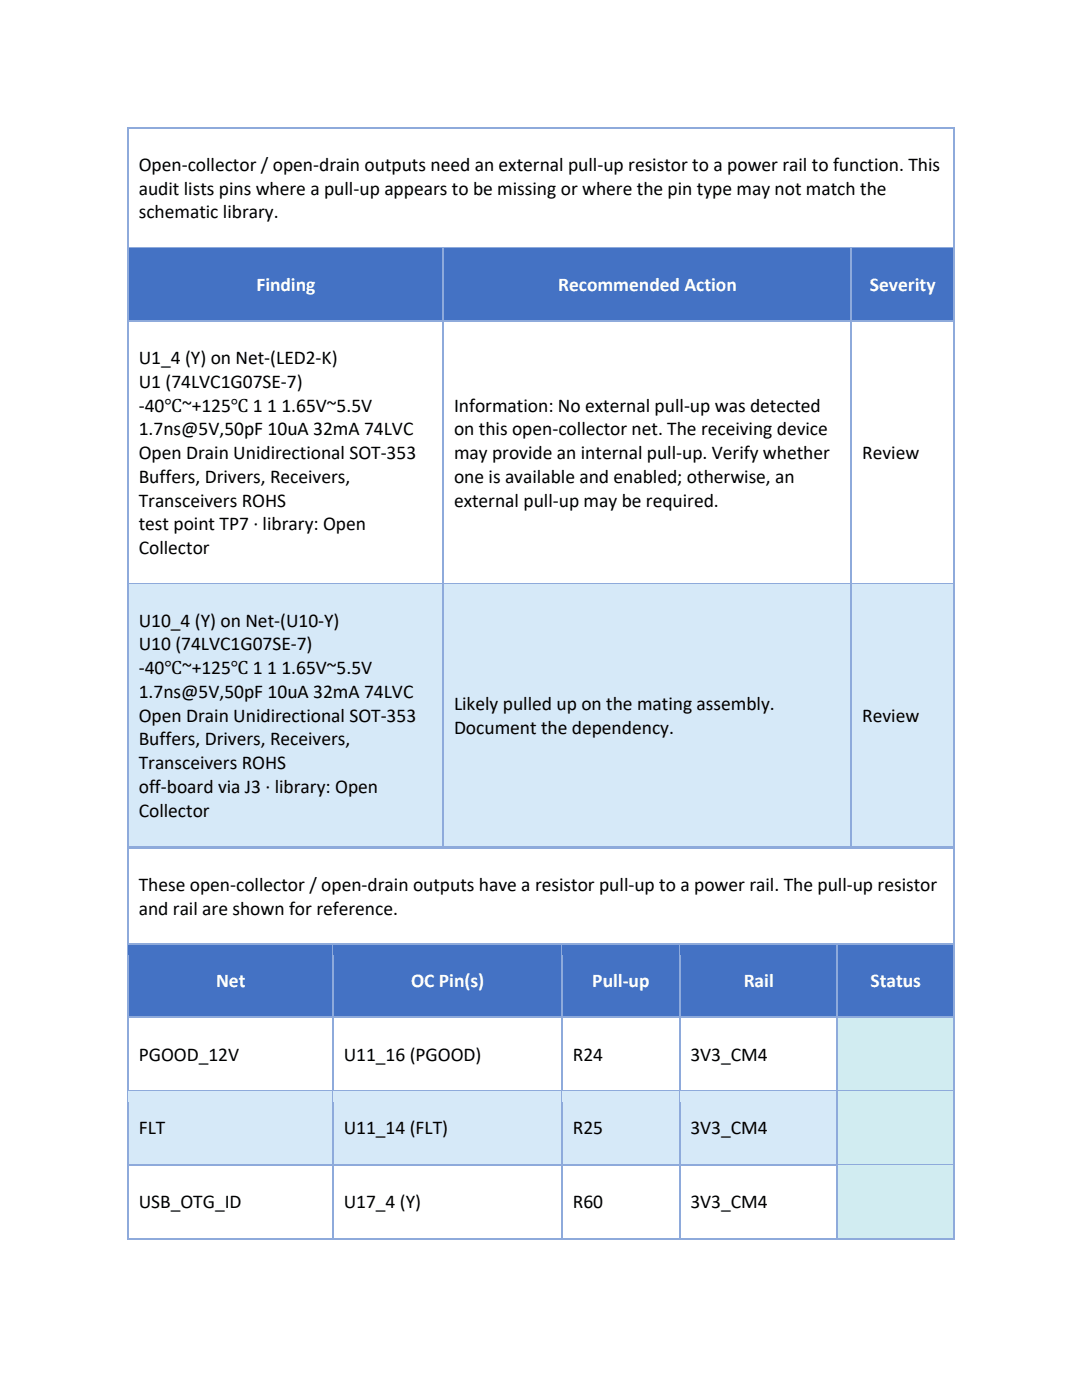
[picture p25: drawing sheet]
<svg xmlns="http://www.w3.org/2000/svg" width="216mm" height="279mm" viewBox="0 0 216 279" stroke-linecap="round" stroke-linejoin="round" font-family="sans-serif">
<defs><g id="words">
<g font-size="3.9">
<text x="27.7" y="34.1">Open-collector / open-drain outputs need an external pull-up resistor to a power rail to function. This</text>
<text x="27.7" y="38.9">audit lists pins where a pull-up appears to be missing or where the pin type may not match the</text>
<text x="27.7" y="43.6">schematic library.</text>
<text x="27.7" y="72.6">U1_4 (Y) on Net-(LED2-K)</text>
<text x="27.7" y="77.4">U1 (74LVC1G07SE-7)</text>
<text x="27.7" y="82.1">-40℃~+125℃ 1 1 1.65V~5.5V</text>
<text x="90.6" y="82.1">Information: No external pull-up was detected</text>
<text x="27.7" y="86.9">1.7ns@5V,50pF 10uA 32mA 74LVC</text>
<text x="90.6" y="86.9">on this open-collector net. The receiving device</text>
<text x="27.7" y="91.6">Open Drain Unidirectional SOT-353</text>
<text x="90.6" y="91.6">may provide an internal pull-up. Verify whether</text>
<text x="172" y="91.6">Review</text>
<text x="27.7" y="96.4">Buffers, Drivers, Receivers,</text>
<text x="27.7" y="101.1">Transceivers ROHS</text>
<text x="90.6" y="96.4">one is available and enabled; otherwise, an</text>
<text x="90.6" y="101.1">external pull-up may be required.</text>
<text x="27.7" y="105.8">test point TP7 · library: Open</text>
<text x="27.7" y="110.6">Collector</text>
<text x="27.7" y="125.1">U10_4 (Y) on Net-(U10-Y)</text>
<text x="27.7" y="129.8">U10 (74LVC1G07SE-7)</text>
<text x="27.7" y="134.5">-40℃~+125℃ 1 1 1.65V~5.5V</text>
<text x="27.7" y="139.3">1.7ns@5V,50pF 10uA 32mA 74LVC</text>
<text x="90.6" y="141.6">Likely pulled up on the mating assembly.</text>
<text x="27.7" y="144">Open Drain Unidirectional SOT-353</text>
<text x="27.7" y="148.8">Buffers, Drivers, Receivers,</text>
<text x="90.6" y="146.4">Document the dependency.</text>
<text x="172" y="144">Review</text>
<text x="27.7" y="153.5">Transceivers ROHS</text>
<text x="27.7" y="158.2">off-board via J3 · library: Open</text>
<text x="27.7" y="163">Collector</text>
<text x="27.7" y="177.8">These open-collector / open-drain outputs have a resistor pull-up to a power rail. The pull-up resistor</text>
<text x="27.7" y="182.5">and rail are shown for reference.</text>
<text x="27.7" y="211.7">PGOOD_12V</text>
<text x="68.6" y="211.7">U11_16 (PGOOD)</text>
<text x="114.3" y="211.7">R24</text>
<text x="137.8" y="211.7">3V3_CM4</text>
<text x="27.7" y="226.4">FLT</text>
<text x="68.6" y="226.4">U11_14 (FLT)</text>
<text x="114.3" y="226.4">R25</text>
<text x="137.8" y="226.4">3V3_CM4</text>
<text x="27.7" y="241.1">USB_OTG_ID</text>
<text x="68.6" y="241.1">U17_4 (Y)</text>
<text x="114.3" y="241.1">R60</text>
<text x="137.8" y="241.1">3V3_CM4</text>
</g>
<g font-size="3.9" fill="#fff">
<text x="51.2" y="58.2">Finding</text>
<text x="111.4" y="58.2">Recommended Action</text>
<text x="173.6" y="58.2">Severity</text>
<text x="43.1" y="197">Net</text>
<text x="82" y="197">OC Pin(s)</text>
<text x="118.2" y="197">Pull-up</text>
<text x="148.4" y="197">Rail</text>
<text x="173.7" y="197">Status</text>
</g>
</g></defs>
<path d="M25.5 25.4v2.4" fill="none" stroke="#8eaadb" stroke-width=".25"/>
<path d="M25.4 25.4h.3v.3h-.3z" fill="#8eaadb"/>
<path d="M25.7 25.5h164.5M190.3 25.4v2.4" fill="none" stroke="#8eaadb" stroke-width=".25"/>
<path d="M190.2 25.4h.2v.3h-.2z" fill="#8eaadb"/>
<path d="M25.5 27.8v21.6M190.3 27.8v21.6" fill="none" stroke="#8eaadb" stroke-width=".25"/>
<g fill="#4472c4">
<path d="M25.7 49.7h62.7v14.2h-62.7z"/>
<path d="M27.7 51.8h58.7v10h-58.7z"/>
<path d="M88.6 49.7h81.2v14.2h-81.2z"/>
<path d="M90.6 51.8h77.2v10h-77.2z"/>
<path d="M170.1 49.7h20.1v14.2h-20.1z"/>
<path d="M172 51.8h16.2v10h-16.2z"/>
</g>
<path d="M25.5 49.4v2.3M25.7 49.5h62.6" fill="none" stroke="#8eaadb" stroke-width=".25"/>
<path d="M25.7 49.6h62.6v2.1h-62.6z" fill="#4472c4"/>
<path d="M88.4 49.6v2.1" fill="none" stroke="#8eaadb" stroke-width=".25"/>
<path d="M88.3 49.4h.3v.2h-.3z" fill="#8eaadb"/>
<path d="M88.6 49.5h81.2" fill="none" stroke="#8eaadb" stroke-width=".25"/>
<path d="M88.6 49.6h81.2v2.1h-81.2z" fill="#4472c4"/>
<path d="M169.9 49.6v2.1" fill="none" stroke="#8eaadb" stroke-width=".25"/>
<path d="M169.8 49.4h.2v.2h-.2z" fill="#8eaadb"/>
<path d="M170 49.5h20.2" fill="none" stroke="#8eaadb" stroke-width=".25"/>
<path d="M170 49.6h20.2v2.1h-20.2z" fill="#4472c4"/>
<path d="M190.3 49.4v2.3" fill="none" stroke="#8eaadb" stroke-width=".25"/>
<path d="M25.6 61.8h62.9v2.1h-62.9z" fill="#4472c4"/>
<path d="M25.5 51.7v12.2" fill="none" stroke="#8eaadb" stroke-width=".25"/>
<path d="M88.5 61.8h81.4v2.1h-81.4z" fill="#4472c4"/>
<path d="M88.4 51.7v12.2" fill="none" stroke="#8eaadb" stroke-width=".25"/>
<path d="M169.9 61.8h20.4v2.1h-20.4z" fill="#4472c4"/>
<path d="M169.9 51.7v64.6M190.3 51.7v64.6M25.5 63.9v52.4M25.7 64.1h62.6M88.4 63.9v52.4M88.6 64.1h81.2M170 64.1h20.2" fill="none" stroke="#8eaadb" stroke-width=".25"/>
<g fill="#d6e9f8">
<path d="M25.7 116.6h62.7v52.1h-62.7z"/>
<path d="M27.7 118.7h58.7v7.5h-58.7z"/>
<path d="M27.7 126.2h58.7v4.6h-58.7z"/>
<path d="M27.7 130.8h58.7v4.8h-58.7z"/>
<path d="M27.7 135.6h58.7v4.7h-58.7z"/>
<path d="M27.7 140.3h58.7v4.7h-58.7z"/>
<path d="M27.7 145h58.7v4.8h-58.7z"/>
<path d="M27.7 149.8h58.7v4.7h-58.7z"/>
<path d="M27.7 154.5h58.7v4.8h-58.7z"/>
<path d="M27.7 159.3h58.7v7.3h-58.7z"/>
<path d="M88.6 116.6h81.2v52.1h-81.2z"/>
<path d="M90.6 135.3h77.2v7.4h-77.2z"/>
<path d="M90.6 142.7h77.2v7.4h-77.2z"/>
<path d="M170.1 116.6h20.1v52.1h-20.1z"/>
<path d="M172 137.7h16.2v10h-16.2z"/>
</g>
<path d="M25.5 116.3v2.4M25.7 116.5h62.6" fill="none" stroke="#8eaadb" stroke-width=".25"/>
<path d="M25.7 116.6h62.6v2.1h-62.6z" fill="#d6e9f8"/>
<path d="M88.4 116.3v2.4M88.6 116.5h81.2" fill="none" stroke="#8eaadb" stroke-width=".25"/>
<path d="M88.6 116.6h81.2v2.1h-81.2z" fill="#d6e9f8"/>
<path d="M169.9 116.3v2.4M170 116.5h20.2" fill="none" stroke="#8eaadb" stroke-width=".25"/>
<path d="M170 116.6h20.2v2.1h-20.2z" fill="#d6e9f8"/>
<path d="M190.3 116.3v2.4" fill="none" stroke="#8eaadb" stroke-width=".25"/>
<path d="M25.6 166.7h62.9v2.1h-62.9z" fill="#d6e9f8"/>
<path d="M25.5 118.7v50.1" fill="none" stroke="#8eaadb" stroke-width=".25"/>
<path d="M25.4 168.8h.3v.3h-.3z" fill="#8eaadb"/>
<path d="M25.7 169h62.6" fill="none" stroke="#8eaadb" stroke-width=".25"/>
<path d="M88.5 166.7h81.4v2.1h-81.4z" fill="#d6e9f8"/>
<path d="M88.4 118.7v50.1" fill="none" stroke="#8eaadb" stroke-width=".25"/>
<path d="M88.3 168.8h.3v.3h-.3z" fill="#8eaadb"/>
<path d="M88.6 169h81.2" fill="none" stroke="#8eaadb" stroke-width=".25"/>
<path d="M169.9 166.7h20.4v2.1h-20.4z" fill="#d6e9f8"/>
<path d="M169.9 118.7v50.1" fill="none" stroke="#8eaadb" stroke-width=".25"/>
<path d="M169.8 168.8h.2v.3h-.2z" fill="#8eaadb"/>
<path d="M190.3 118.7v50.1M170 169h20.2" fill="none" stroke="#8eaadb" stroke-width=".25"/>
<path d="M190.2 168.8h.2v.3h-.2z" fill="#8eaadb"/>
<path d="M25.5 169.1v2.3" fill="none" stroke="#8eaadb" stroke-width=".25"/>
<path d="M25.4 169.1h.3v.2h-.3z" fill="#8eaadb"/>
<path d="M25.7 169.2h164.5M190.3 169.1v2.3" fill="none" stroke="#8eaadb" stroke-width=".25"/>
<path d="M190.2 169.1h.2v.2h-.2z" fill="#8eaadb"/>
<path d="M25.5 171.4v16.9M190.3 171.4v16.9" fill="none" stroke="#8eaadb" stroke-width=".25"/>
<g fill="#4472c4">
<path d="M25.7 188.6h40.7v14.3h-40.7z"/>
<path d="M27.7 190.7h36.6v10h-36.6z"/>
<path d="M66.6 188.6h45.5v14.3h-45.5z"/>
<path d="M68.6 190.7h41.5v10h-41.5z"/>
<path d="M112.4 188.6h23.2v14.3h-23.2z"/>
<path d="M114.3 190.7h19.2v10h-19.2z"/>
<path d="M135.8 188.6h31.2v14.3h-31.2z"/>
<path d="M137.8 190.7h27.2v10h-27.2z"/>
<path d="M167.3 188.6h22.9v14.3h-22.9z"/>
<path d="M169.2 190.7h19v10h-19z"/>
</g>
<path d="M25.5 188.3v2.4M25.7 188.4h40.6" fill="none" stroke="#8eaadb" stroke-width=".25"/>
<path d="M25.7 188.6h40.6v2.1h-40.6z" fill="#4472c4"/>
<path d="M66.4 188.6v2.1" fill="none" stroke="#8eaadb" stroke-width=".25"/>
<path d="M66.3 188.3h.2v.3h-.2z" fill="#8eaadb"/>
<path d="M66.5 188.4h45.5" fill="none" stroke="#8eaadb" stroke-width=".25"/>
<path d="M66.5 188.6h45.5v2.1h-45.5z" fill="#4472c4"/>
<path d="M112.1 188.6v2.1" fill="none" stroke="#8eaadb" stroke-width=".25"/>
<path d="M112 188.3h.3v.3h-.3z" fill="#8eaadb"/>
<path d="M112.3 188.4h23.2" fill="none" stroke="#8eaadb" stroke-width=".25"/>
<path d="M112.3 188.6h23.2v2.1h-23.2z" fill="#4472c4"/>
<path d="M135.6 188.6v2.1" fill="none" stroke="#8eaadb" stroke-width=".25"/>
<path d="M135.5 188.3h.2v.3h-.2z" fill="#8eaadb"/>
<path d="M135.7 188.4h31.3" fill="none" stroke="#8eaadb" stroke-width=".25"/>
<path d="M135.7 188.6h31.3v2.1h-31.3z" fill="#4472c4"/>
<path d="M167.1 188.6v2.1" fill="none" stroke="#8eaadb" stroke-width=".25"/>
<path d="M167 188.3h.2v.3h-.2z" fill="#8eaadb"/>
<path d="M167.2 188.4h23" fill="none" stroke="#8eaadb" stroke-width=".25"/>
<path d="M167.2 188.6h23v2.1h-23z" fill="#4472c4"/>
<path d="M190.3 188.3v2.4" fill="none" stroke="#8eaadb" stroke-width=".25"/>
<path d="M25.6 200.7h40.9v2.2h-40.9z" fill="#4472c4"/>
<path d="M25.5 190.7v12.2" fill="none" stroke="#8eaadb" stroke-width=".25"/>
<path d="M66.5 200.7h45.7v2.2h-45.7z" fill="#4472c4"/>
<path d="M66.4 190.7v12.2" fill="none" stroke="#8eaadb" stroke-width=".25"/>
<path d="M112.2 200.7h23.4v2.2h-23.4z" fill="#4472c4"/>
<path d="M112.1 190.7v12.2" fill="none" stroke="#8eaadb" stroke-width=".25"/>
<path d="M135.6 200.7h31.5v2.2h-31.5z" fill="#4472c4"/>
<path d="M135.6 190.7v12.2" fill="none" stroke="#8eaadb" stroke-width=".25"/>
<path d="M167.1 200.7h23.2v2.2h-23.2z" fill="#4472c4"/>
<path d="M167.1 190.7v12.2M190.3 190.7v12.2" fill="none" stroke="#8eaadb" stroke-width=".25"/>
<g fill="#d1ecf1">
<path d="M167.3 203.1h22.9v14.5h-22.9z"/>
<path d="M169.2 205.2h19v10.3h-19z"/>
</g>
<path d="M25.5 202.9v2.3M25.7 203h40.6M66.4 202.9v2.3M66.5 203h45.5M112.1 202.9v2.3M112.3 203h23.2M135.6 202.9v2.3M135.7 203h31.3M167.1 202.9v2.3M167.2 203h23" fill="none" stroke="#8eaadb" stroke-width=".25"/>
<path d="M167.2 203.1h23v2.1h-23z" fill="#d1ecf1"/>
<path d="M25.5 205.2v12.4M66.4 205.2v12.4M112.1 205.2v12.4M135.6 205.2v12.4M190.3 202.9v2.3" fill="none" stroke="#8eaadb" stroke-width=".25"/>
<path d="M167.1 215.5h23.2v2.1h-23.2z" fill="#d1ecf1"/>
<path d="M167.1 205.2v12.4M190.3 205.2v12.4" fill="none" stroke="#8eaadb" stroke-width=".25"/>
<g fill="#d6e9f8">
<path d="M25.7 217.8h40.7v14.5h-40.7z"/>
<path d="M27.7 220h36.6v10h-36.6z"/>
<path d="M66.6 217.8h45.5v14.5h-45.5z"/>
<path d="M68.6 220h41.5v10h-41.5z"/>
<path d="M112.4 217.8h23.2v14.5h-23.2z"/>
<path d="M114.3 220h19.2v10h-19.2z"/>
<path d="M135.8 217.8h31.2v14.5h-31.2z"/>
<path d="M137.8 220h27.2v10h-27.2z"/>
</g>
<g fill="#d1ecf1">
<path d="M167.3 217.8h22.9v14.5h-22.9z"/>
<path d="M169.2 220h19v10.2h-19z"/>
</g>
<path d="M25.5 217.6v2.4M25.7 217.7h40.6" fill="none" stroke="#8eaadb" stroke-width=".25"/>
<path d="M25.7 217.8h40.6v2.2h-40.6z" fill="#d6e9f8"/>
<path d="M66.4 217.6v2.4M66.5 217.7h45.5" fill="none" stroke="#8eaadb" stroke-width=".25"/>
<path d="M66.5 217.8h45.5v2.2h-45.5z" fill="#d6e9f8"/>
<path d="M112.1 217.6v2.4M112.3 217.7h23.2" fill="none" stroke="#8eaadb" stroke-width=".25"/>
<path d="M112.3 217.8h23.2v2.2h-23.2z" fill="#d6e9f8"/>
<path d="M135.6 217.6v2.4M135.7 217.7h31.3" fill="none" stroke="#8eaadb" stroke-width=".25"/>
<path d="M135.7 217.8h31.3v2.2h-31.3z" fill="#d6e9f8"/>
<path d="M167.1 217.6v2.4M167.2 217.7h23" fill="none" stroke="#8eaadb" stroke-width=".25"/>
<path d="M167.2 217.8h23v2.2h-23z" fill="#d1ecf1"/>
<path d="M190.3 217.6v2.4" fill="none" stroke="#8eaadb" stroke-width=".25"/>
<path d="M25.6 230.2h40.9v2.1h-40.9z" fill="#d6e9f8"/>
<path d="M25.5 220v12.3" fill="none" stroke="#8eaadb" stroke-width=".25"/>
<path d="M66.5 230.2h45.7v2.1h-45.7z" fill="#d6e9f8"/>
<path d="M66.4 220v12.3" fill="none" stroke="#8eaadb" stroke-width=".25"/>
<path d="M112.2 230.2h23.4v2.1h-23.4z" fill="#d6e9f8"/>
<path d="M112.1 220v12.3" fill="none" stroke="#8eaadb" stroke-width=".25"/>
<path d="M135.6 230.2h31.5v2.1h-31.5z" fill="#d6e9f8"/>
<path d="M135.6 220v12.3" fill="none" stroke="#8eaadb" stroke-width=".25"/>
<path d="M167.1 230.2h23.2v2.1h-23.2z" fill="#d1ecf1"/>
<path d="M167.1 220v12.3M190.3 220v12.3" fill="none" stroke="#8eaadb" stroke-width=".25"/>
<g fill="#d1ecf1">
<path d="M167.3 232.6h22.9v14.4h-22.9z"/>
<path d="M169.2 234.7h19v10.2h-19z"/>
</g>
<path d="M25.5 232.3v2.4M25.7 232.5h40.6M66.4 232.3v2.4M66.5 232.5h45.5M112.1 232.3v2.4M112.3 232.5h23.2M135.6 232.3v2.4M135.7 232.5h31.3M167.1 232.3v2.4M167.2 232.5h23" fill="none" stroke="#8eaadb" stroke-width=".25"/>
<path d="M167.2 232.6h23v2.1h-23z" fill="#d1ecf1"/>
<path d="M25.5 234.7v12.4M190.3 232.3v2.4" fill="none" stroke="#8eaadb" stroke-width=".25"/>
<path d="M25.4 247.1h.3v.2h-.3z" fill="#8eaadb"/>
<path d="M66.4 234.7v12.4M25.7 247.2h40.6" fill="none" stroke="#8eaadb" stroke-width=".25"/>
<path d="M66.3 247.1h.2v.2h-.2z" fill="#8eaadb"/>
<path d="M112.1 234.7v12.4M66.5 247.2h45.5" fill="none" stroke="#8eaadb" stroke-width=".25"/>
<path d="M112 247.1h.3v.2h-.3z" fill="#8eaadb"/>
<path d="M135.6 234.7v12.4M112.3 247.2h23.2" fill="none" stroke="#8eaadb" stroke-width=".25"/>
<path d="M135.5 247.1h.2v.2h-.2z" fill="#8eaadb"/>
<path d="M135.7 247.2h31.3" fill="none" stroke="#8eaadb" stroke-width=".25"/>
<path d="M167.1 244.9h23.2v2.2h-23.2z" fill="#d1ecf1"/>
<path d="M167.1 234.7v12.4" fill="none" stroke="#8eaadb" stroke-width=".25"/>
<path d="M167 247.1h.2v.2h-.2z" fill="#8eaadb"/>
<path d="M190.3 234.7v12.4M167.2 247.2h23" fill="none" stroke="#8eaadb" stroke-width=".25"/>
<path d="M190.2 247.1h.2v.2h-.2z" fill="#8eaadb"/>
<use href="#words"/>
</svg>
